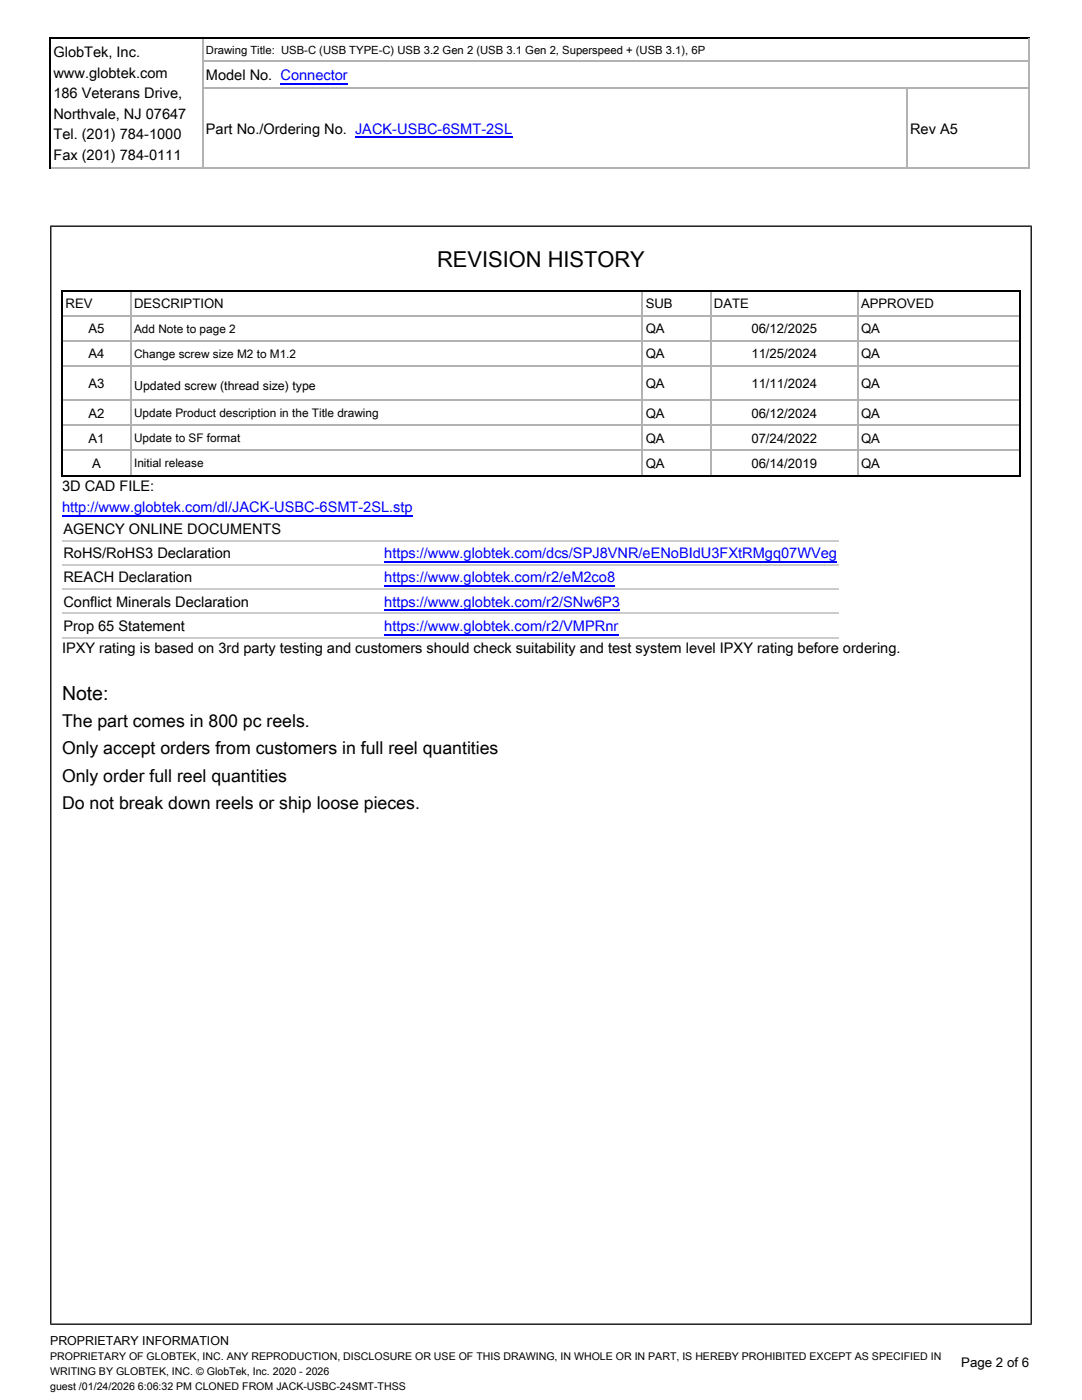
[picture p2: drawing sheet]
<svg xmlns="http://www.w3.org/2000/svg" width="216mm" height="279mm" viewBox="0 0 216 279" stroke-linecap="round" stroke-linejoin="round" font-family="sans-serif">
<defs><g id="words">
<text font-size="4.4" x="87.2" y="53.3">REVISION HISTORY</text>
<text font-size="3.9" x="12.4" y="139.6">Note:</text>
<g font-size="3.5">
<text x="12.4" y="145.1">The part comes in 800 pc reels.</text>
<text x="12.4" y="150.5">Only accept orders from customers in full reel quantities</text>
<text x="12.4" y="156">Only order full reel quantities</text>
<text x="12.4" y="161.5">Do not break down reels or ship loose pieces.</text>
</g>
<g font-size="2.9">
<text x="10.7" y="11.4">GlobTek, Inc.</text>
<text x="10.7" y="15.5">www.globtek.com</text>
<text x="41.1" y="15.9">Model No. Connector</text>
<text x="10.7" y="19.6">186 Veterans Drive,</text>
<text x="10.7" y="23.7">Northvale, NJ 07647</text>
<text x="10.7" y="27.8">Tel. (201) 784-1000</text>
<text x="41.1" y="26.6">Part No./Ordering No. JACK-USBC-6SMT-2SL</text>
<text x="181.6" y="26.6">Rev A5</text>
<text x="10.7" y="31.9">Fax (201) 784-0111</text>
<text x="12.4" y="98.1">3D CAD FILE:</text>
<text x="12.6" y="106.5">AGENCY ONLINE DOCUMENTS</text>
<text x="12.6" y="111.4">RoHS/RoHS3 Declaration</text>
<text x="12.6" y="116.2">REACH Declaration</text>
<text x="12.6" y="121.1">Conflict Minerals Declaration</text>
<text x="12.6" y="125.9">Prop 65 Statement</text>
<text x="12.4" y="130.4">IPXY rating is based on 3rd party testing and customers should check suitability and test system level IPXY rating before ordering.</text>
</g>
<g font-size="2.9" fill="#00f">
<text x="12.4" y="102.2">http://www.globtek.com/dl/JACK-USBC-6SMT-2SL.stp</text>
<text x="76.7" y="111.4">https://www.globtek.com/dcs/SPJ8VNR/eENoBIdU3FXtRMgq07WVeg</text>
<text x="76.7" y="116.2">https://www.globtek.com/r2/eM2co8</text>
<text x="76.7" y="121.1">https://www.globtek.com/r2/SNw6P3</text>
<text x="76.7" y="125.9">https://www.globtek.com/r2/VMPRnr</text>
</g>
<g font-size="2.6">
<text x="13.1" y="61.5">REV</text>
<text x="26.8" y="61.5">DESCRIPTION</text>
<text x="128.8" y="61.5">SUB</text>
<text x="142.5" y="61.5">DATE</text>
<text x="171.8" y="61.5">APPROVED</text>
<text x="17.6" y="66.5">A5</text>
<text x="17.6" y="71.5">A4</text>
<text x="128.8" y="66.5">QA</text>
<text x="128.8" y="71.5">QA</text>
<text x="149.9" y="66.5">06/12/2025</text>
<text x="149.9" y="71.5">11/25/2024</text>
<text x="171.8" y="66.5">QA</text>
<text x="171.8" y="71.5">QA</text>
<text x="17.6" y="77.4">A3</text>
<text x="128.8" y="77.4">QA</text>
<text x="149.9" y="77.4">11/11/2024</text>
<text x="171.8" y="77.4">QA</text>
<text x="17.6" y="83.3">A2</text>
<text x="128.8" y="83.3">QA</text>
<text x="149.9" y="83.3">06/12/2024</text>
<text x="171.8" y="83.3">QA</text>
<text x="17.6" y="88.3">A1</text>
<text x="128.8" y="88.3">QA</text>
<text x="149.9" y="88.3">07/24/2022</text>
<text x="171.8" y="88.3">QA</text>
<text x="18.4" y="93.4">A</text>
<text x="128.8" y="93.4">QA</text>
<text x="149.9" y="93.4">06/14/2019</text>
<text x="171.8" y="93.4">QA</text>
<text x="191.8" y="272.9">Page 2 of 6</text>
</g>
<g font-size="2.5">
<text x="26.8" y="77.9">Updated screw (thread size) type</text>
<text x="10" y="268.3">PROPRIETARY INFORMATION</text>
</g>
<g font-size="2.4">
<text x="26.8" y="66.4">Add Note to page 2</text>
<text x="26.8" y="71.4">Change screw size M2 to M1.2</text>
<text x="26.8" y="83.2">Update Product description in the Title drawing</text>
<text x="26.8" y="88.3">Update to SF format</text>
<text x="26.8" y="93.3">Initial release</text>
</g>
<text font-size="2.3" x="41.1" y="10.7">Drawing Title: USB-C (USB TYPE-C) USB 3.2 Gen 2 (USB 3.1 Gen 2, Superspeed + (USB 3.1), 6P</text>
<g font-size="2.1">
<text x="10" y="271.4">PROPRIETARY OF GLOBTEK, INC. ANY REPRODUCTION, DISCLOSURE OR USE OF THIS DRAWING, IN WHOLE OR IN PART, IS HEREBY PROHIBITED EXCEPT AS SPECIFIED IN</text>
<text x="10" y="274.4">WRITING BY GLOBTEK, INC. © GlobTek, Inc. 2020 - 2026</text>
<text x="10" y="277.4">guest /01/24/2026 6:06:32 PM CLONED FROM JACK-USBC-24SMT-THSS</text>
</g>
</g></defs>
<g fill="none" stroke="#000" stroke-width=".26">
<path d="M9.9 7.6h195.6M10 7.5v26.2M40.3 12.1h165.2M40.3 17.6h165.2M40.4 7.5v26.2M180.9 17.4v16.3M10 45.1h195.9M10.1 45v219.4M26.1 57.8v37.3M128.2 57.8v37.3M141.8 57.8v37.3M171.1 57.8v37.3"/>
<path d="M205.8 45v219.4M12.2 63h191.5M12.2 68.1h191.5M12.2 73.1h191.5M12.2 79.8h191.5M12.2 84.9h191.5M12.2 89.9h191.5M10 264.3h195.9"/>
</g>
<g fill="none" stroke="#b2b2b2" stroke-width=".26">
<path d="M40.3 12.1h165.2M40.3 17.6h165.2M40.4 7.5v26.2M180.9 17.4v16.3M205.4 7.5v26.2M9.9 33.6h195.6M26.1 57.8v37.3M128.2 57.8v37.3M141.8 57.8v37.3M171.1 57.8v37.3M12.2 63h191.5M12.2 68.1h191.5"/>
<path d="M12.2 73.1h191.5M12.2 79.8h191.5M12.2 84.9h191.5M12.2 89.9h191.5"/>
</g>
<path d="M56 16.7h13.4M70.8 27.4h31.4M12.4 102.9h70M76.7 112.1h90.3M76.7 117h46.1M76.7 121.8h47M76.7 126.6h46.7" fill="none" stroke="#00f" stroke-width=".29"/>
<path d="M12.2 58h191.5M12.4 57.8v37.3M203.5 57.8v37.3M12.2 94.9h191.5" fill="none" stroke="#000" stroke-width=".35"/>
<path d="M12.4 107.9h154.9M12.4 112.7h154.9M12.4 117.6h154.9M12.4 122.4h154.9" fill="none" stroke="#ccc" stroke-width=".21"/>
<path d="M12.4 127.2h154.9" fill="none" stroke="#ccc" stroke-width=".22"/>
<use href="#words"/>
</svg>
